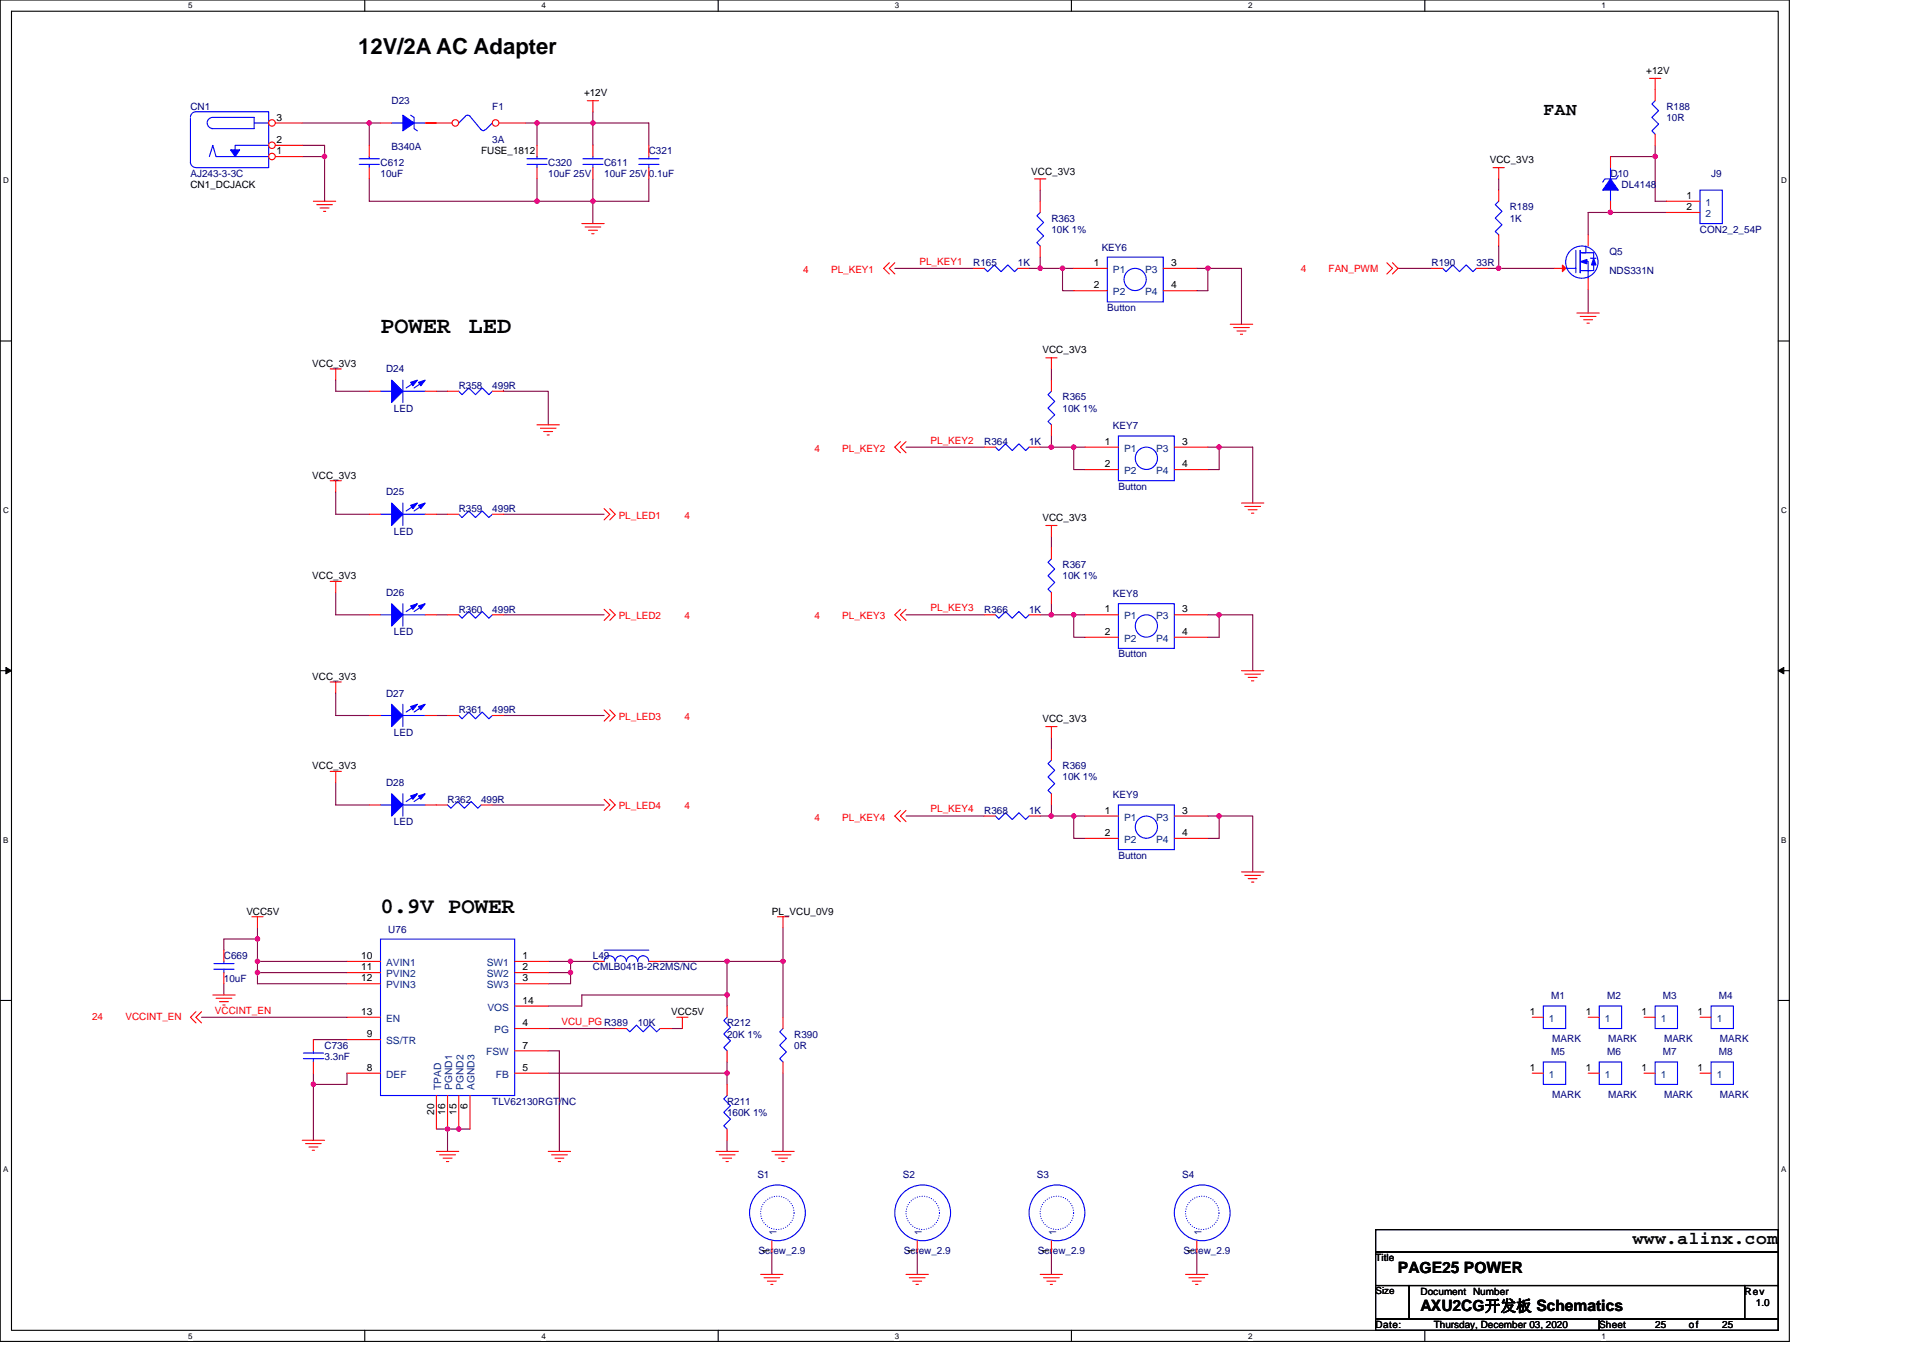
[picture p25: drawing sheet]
<svg xmlns="http://www.w3.org/2000/svg" width="297mm" height="210mm" viewBox="0 0 297 210" stroke-linecap="round" stroke-linejoin="round" font-family="sans-serif">
<defs><g id="words">
<g font-size="3.6">
<text x="58.8" y="51.4">POWER</text>
<text x="72.4" y="51.4">LED</text>
</g>
<g font-size="3.4">
<text x="55.3" y="8.4">12V/2A AC Adapter</text>
<text x="58.8" y="141">0.9V POWER</text>
</g>
<g font-size="2.8">
<text x="238.4" y="17.8">FAN</text>
<text x="252.2" y="192.3">www.alinx.com</text>
</g>
<g font-size="2.4">
<text x="215.9" y="196.7">PAGE25 POWER</text>
<text x="219.4" y="202.6">AXU2CG开发板 Schematics</text>
</g>
<g font-size="1.5">
<text x="254.3" y="11.4">+12V</text>
<text x="90.2" y="14.9">+12V</text>
<text x="42.7" y="23.8">1</text>
<text x="42.7" y="18.6">3</text>
<text x="42.7" y="22.1">2</text>
<text x="74.3" y="23.9">FUSE_1812</text>
<text x="29.4" y="29">CN1_DCJACK</text>
<text x="159.3" y="27">VCC_3V3</text>
<text x="230.1" y="25.2">VCC_3V3</text>
<text x="260.5" y="30.7">1</text>
<text x="260.5" y="32.5">2</text>
<text x="168.9" y="41.1">1</text>
<text x="180.9" y="41.1">3</text>
<text x="168.9" y="44.6">2</text>
<text x="180.9" y="44.6">4</text>
<text x="48.2" y="56.7">VCC_3V3</text>
<text x="161" y="54.6">VCC_3V3</text>
<text x="170.7" y="68.7">1</text>
<text x="182.6" y="68.7">3</text>
<text x="48.2" y="74">VCC_3V3</text>
<text x="170.7" y="72.2">2</text>
<text x="182.6" y="72.2">4</text>
<text x="161" y="80.5">VCC_3V3</text>
<text x="48.2" y="89.5">VCC_3V3</text>
<text x="170.7" y="94.6">1</text>
<text x="182.6" y="94.6">3</text>
<text x="170.7" y="98.1">2</text>
<text x="182.6" y="98.1">4</text>
<text x="48.2" y="105">VCC_3V3</text>
<text x="161" y="111.6">VCC_3V3</text>
<text x="48.2" y="118.9">VCC_3V3</text>
<text x="170.7" y="125.7">1</text>
<text x="182.6" y="125.7">3</text>
<text x="170.7" y="129.2">2</text>
<text x="182.6" y="129.2">4</text>
<text x="38.1" y="141.3">VCC5V</text>
<text x="119.2" y="141.3">PL_VCU_0V9</text>
<text x="55.8" y="148.2">10</text>
<text x="55.8" y="149.9">11</text>
<text x="80.7" y="148.2">1</text>
<text x="80.7" y="149.9">2</text>
<text x="55.8" y="151.6">12</text>
<text x="80.7" y="155.1">14</text>
<text x="80.7" y="151.6">3</text>
<text x="55.8" y="156.8">13</text>
<text x="56.7" y="160.3">9</text>
<text x="80.7" y="158.6">4</text>
<text x="103.7" y="156.8">VCC5V</text>
<text x="236.3" y="156.8">1</text>
<text x="244.9" y="156.8">1</text>
<text x="253.6" y="156.8">1</text>
<text x="262.2" y="156.8">1</text>
<text x="56.7" y="165.5">8</text>
<text x="80.7" y="165.5">5</text>
<text x="80.7" y="162">7</text>
<text x="236.3" y="165.5">1</text>
<text x="244.9" y="165.5">1</text>
<text x="253.6" y="165.5">1</text>
<text x="262.2" y="165.5">1</text>
<text x="67.1" y="172.3" transform="rotate(-90 67.1 172.3)">20</text>
<text x="68.8" y="172.3" transform="rotate(-90 68.8 172.3)">16</text>
<text x="70.5" y="172.3" transform="rotate(-90 70.5 172.3)">15</text>
<text x="72.2" y="171.4" transform="rotate(-90 72.2 171.4)">6</text>
<text x="118.9" y="193.8" transform="rotate(-90 118.9 193.8)">1</text>
<text x="141.3" y="193.8" transform="rotate(-90 141.3 193.8)">1</text>
<text x="162" y="193.8" transform="rotate(-90 162 193.8)">1</text>
<text x="184.5" y="193.8" transform="rotate(-90 184.5 193.8)">1</text>
<text x="212.5" y="194.9">Title</text>
<text x="212.5" y="200">Size</text>
<text x="219.4" y="200">Document Number</text>
<text x="269.5" y="200">Rev</text>
<text x="271.2" y="201.8">1.0</text>
<text x="212.5" y="205.2">Date:</text>
<text x="221.5" y="205.2">Thursday, December 03, 2020</text>
<text x="247" y="205.2">Sheet</text>
<text x="255.7" y="205.2">25</text>
<text x="260.9" y="205.2">of</text>
<text x="266" y="205.2">25</text>
</g>
<g font-size="1.5" fill="#000080">
<text x="29.4" y="17">CN1</text>
<text x="60.5" y="16.1">D23</text>
<text x="76" y="17">F1</text>
<text x="257.4" y="17">R188</text>
<text x="60.5" y="23.2">B340A</text>
<text x="76" y="22.1">3A</text>
<text x="100.2" y="23.9">C321</text>
<text x="257.4" y="18.7">10R</text>
<text x="29.4" y="27.3">AJ243-3-3C</text>
<text x="58.8" y="25.6">C612</text>
<text x="58.8" y="27.3">10uF</text>
<text x="84.7" y="25.6">C320</text>
<text x="84.7" y="27.3">10uF 25V</text>
<text x="93.3" y="25.6">C611</text>
<text x="93.3" y="27.3">10uF 25V0.1uF</text>
<text x="248.8" y="27.3">D10</text>
<text x="250.5" y="29">DL4148</text>
<text x="264.3" y="27.3">J9</text>
<text x="162.4" y="34.2">R363</text>
<text x="162.4" y="35.9">10K 1%</text>
<text x="233.2" y="32.5">R189</text>
<text x="233.2" y="34.2">1K</text>
<text x="262.6" y="35.9">CON2_2_54P</text>
<text x="150.3" y="41.1">R165</text>
<text x="157.2" y="41.1">1K</text>
<text x="170.2" y="38.7">KEY6</text>
<text x="221.1" y="41.1">R190</text>
<text x="228" y="41.1">33R</text>
<text x="248.6" y="39.4">Q5</text>
<text x="248.6" y="42.3">NDS331N</text>
<text x="171" y="48">Button</text>
<text x="59.6" y="57.5">D24</text>
<text x="60.9" y="63.6">LED</text>
<text x="70.9" y="60.1">R358</text>
<text x="76" y="60.1">499R</text>
<text x="164.1" y="61.8">R365</text>
<text x="164.1" y="63.6">10K 1%</text>
<text x="152" y="68.8">R364</text>
<text x="159" y="68.8">1K</text>
<text x="171.9" y="66.4">KEY7</text>
<text x="59.6" y="76.5">D25</text>
<text x="172.8" y="75.7">Button</text>
<text x="60.9" y="82.6">LED</text>
<text x="70.9" y="79.1">R359</text>
<text x="76" y="79.1">499R</text>
<text x="164.1" y="87.8">R367</text>
<text x="164.1" y="89.5">10K 1%</text>
<text x="59.6" y="92.1">D26</text>
<text x="70.9" y="94.7">R360</text>
<text x="76" y="94.7">499R</text>
<text x="152" y="94.7">R366</text>
<text x="159" y="94.7">1K</text>
<text x="171.9" y="92.3">KEY8</text>
<text x="60.9" y="98.1">LED</text>
<text x="172.8" y="101.6">Button</text>
<text x="59.6" y="107.6">D27</text>
<text x="60.9" y="113.7">LED</text>
<text x="70.9" y="110.2">R361</text>
<text x="76" y="110.2">499R</text>
<text x="164.1" y="118.9">R369</text>
<text x="59.6" y="121.5">D28</text>
<text x="69.1" y="124">R362</text>
<text x="74.3" y="124">499R</text>
<text x="152" y="125.8">R368</text>
<text x="159" y="125.8">1K</text>
<text x="164.1" y="120.6">10K 1%</text>
<text x="171.9" y="123.3">KEY9</text>
<text x="60.9" y="127.5">LED</text>
<text x="172.8" y="132.7">Button</text>
<text x="34.6" y="148.2">C669</text>
<text x="60" y="144.1">U76</text>
<text x="91.6" y="148.2">L49</text>
<text x="91.6" y="149.9">CMLB041B-2R2MS/NC</text>
<text x="34.6" y="151.7">10uF</text>
<text x="239.6" y="154.4">M1</text>
<text x="248.2" y="154.4">M2</text>
<text x="256.9" y="154.4">M3</text>
<text x="265.5" y="154.4">M4</text>
<text x="98.5" y="158.6">10K</text>
<text x="112.3" y="158.6">R212</text>
<text x="112.3" y="160.3">20K 1%</text>
<text x="122.7" y="160.3">R390</text>
<text x="239.8" y="161">MARK</text>
<text x="248.4" y="161">MARK</text>
<text x="257" y="161">MARK</text>
<text x="265.7" y="161">MARK</text>
<text x="50.1" y="162">C736</text>
<text x="50.1" y="163.8">3.3nF</text>
<text x="122.7" y="162">0R</text>
<text x="239.6" y="163.1">M5</text>
<text x="248.2" y="163.1">M6</text>
<text x="256.9" y="163.1">M7</text>
<text x="265.5" y="163.1">M8</text>
<text x="76" y="170.7">TLV62130RGT/NC</text>
<text x="112.3" y="170.7">R211</text>
<text x="112.3" y="172.4">160K 1%</text>
<text x="239.8" y="169.6">MARK</text>
<text x="248.4" y="169.6">MARK</text>
<text x="257" y="169.6">MARK</text>
<text x="265.7" y="169.6">MARK</text>
<text x="117" y="182.1">S1</text>
<text x="139.4" y="182.1">S2</text>
<text x="160.2" y="182.1">S3</text>
<text x="182.6" y="182.1">S4</text>
<text x="117.2" y="193.8">Screw_2.9</text>
<text x="139.6" y="193.8">Screw_2.9</text>
<text x="160.3" y="193.8">Screw_2.9</text>
<text x="182.8" y="193.8">Screw_2.9</text>
</g>
<g font-size="1.5" fill="#004080">
<text x="263.5" y="31.8">1</text>
<text x="263.5" y="33.5">2</text>
<text x="171.9" y="42.2">P1</text>
<text x="171.9" y="45.6">P2</text>
<text x="176.9" y="45.6">P4</text>
<text x="176.9" y="42.2">P3</text>
<text x="173.6" y="69.8">P1</text>
<text x="178.6" y="69.8">P3</text>
<text x="173.6" y="73.3">P2</text>
<text x="178.6" y="73.3">P4</text>
<text x="173.6" y="95.7">P1</text>
<text x="178.6" y="95.7">P3</text>
<text x="173.6" y="99.2">P2</text>
<text x="178.6" y="99.2">P4</text>
<text x="173.6" y="126.8">P1</text>
<text x="173.6" y="130.2">P2</text>
<text x="178.6" y="130.2">P4</text>
<text x="178.6" y="126.8">P3</text>
<text x="59.6" y="149.2">AVIN1</text>
<text x="75.2" y="149.2">SW1</text>
<text x="59.6" y="151">PVIN2</text>
<text x="59.6" y="152.7">PVIN3</text>
<text x="75.2" y="151">SW2</text>
<text x="75.2" y="152.7">SW3</text>
<text x="59.6" y="157.9">EN</text>
<text x="59.6" y="161.3">SS/TR</text>
<text x="75.3" y="156.1">VOS</text>
<text x="76.3" y="159.6">PG</text>
<text x="239.3" y="157.9">1</text>
<text x="247.9" y="157.9">1</text>
<text x="256.5" y="157.9">1</text>
<text x="265.2" y="157.9">1</text>
<text x="59.6" y="166.5">DEF</text>
<text x="75.1" y="163.1">FSW</text>
<text x="76.6" y="166.5">FB</text>
<text x="239.3" y="166.5">1</text>
<text x="247.9" y="166.5">1</text>
<text x="256.5" y="166.5">1</text>
<text x="265.2" y="166.5">1</text>
<text x="68.1" y="168.4" transform="rotate(-90 68.1 168.4)">TPAD</text>
<text x="69.8" y="168.4" transform="rotate(-90 69.8 168.4)">PGND1</text>
<text x="71.6" y="168.4" transform="rotate(-90 71.6 168.4)">PGND2</text>
<text x="73.3" y="168.4" transform="rotate(-90 73.3 168.4)">AGND3</text>
<text x="119.9" y="190.9" transform="rotate(-90 119.9 190.9)">1</text>
<text x="142.4" y="190.9" transform="rotate(-90 142.4 190.9)">1</text>
<text x="163.1" y="190.9" transform="rotate(-90 163.1 190.9)">1</text>
<text x="185.6" y="190.9" transform="rotate(-90 185.6 190.9)">1</text>
</g>
<g font-size="1.5" fill="#f00">
<text x="142" y="40.9">PL_KEY1</text>
<text x="200.9" y="42">4</text>
<text x="205.2" y="42">FAN_PWM</text>
<text x="124.1" y="42.2">4</text>
<text x="128.4" y="42.2">PL_KEY1</text>
<text x="125.8" y="69.8">4</text>
<text x="130.1" y="69.8">PL_KEY2</text>
<text x="143.7" y="68.5">PL_KEY2</text>
<text x="95.6" y="80.2">PL_LED1</text>
<text x="105.7" y="80.2">4</text>
<text x="95.6" y="95.7">PL_LED2</text>
<text x="105.7" y="95.7">4</text>
<text x="125.8" y="95.7">4</text>
<text x="130.1" y="95.7">PL_KEY3</text>
<text x="143.7" y="94.4">PL_KEY3</text>
<text x="95.6" y="111.3">PL_LED3</text>
<text x="105.7" y="111.3">4</text>
<text x="95.6" y="125.1">PL_LED4</text>
<text x="105.7" y="125.1">4</text>
<text x="143.7" y="125.5">PL_KEY4</text>
<text x="125.8" y="126.8">4</text>
<text x="130.1" y="126.8">PL_KEY4</text>
<text x="14.2" y="157.5">24</text>
<text x="19.4" y="157.5">VCCINT_EN</text>
<text x="33.2" y="156.6">VCCINT_EN</text>
<text x="86.7" y="158.4">VCU_PG R389</text>
</g>
<g font-size="1.2">
<text x="29.1" y="1.3">5</text>
<text x="83.6" y="1.3">4</text>
<text x="138.2" y="1.3">3</text>
<text x="192.8" y="1.3">2</text>
<text x="247.4" y="1.3">1</text>
<text x=".5" y="28.3">D</text>
<text x="275.1" y="28.3">D</text>
<text x=".5" y="79.2">C</text>
<text x="275.1" y="79.2">C</text>
<text x=".5" y="130.2">B</text>
<text x="275.1" y="130.2">B</text>
<text x=".5" y="181.1">A</text>
<text x="275.1" y="181.1">A</text>
<text x="29.1" y="206.8">5</text>
<text x="83.6" y="206.8">4</text>
<text x="138.2" y="206.8">3</text>
<text x="192.8" y="206.8">2</text>
<text x="247.4" y="206.8">1</text>
</g>
</g></defs>
<path d="M0 0h276.4v207.3h-276.4zM1.8 1.7h272.9v203.8h-272.9z" fill="none" stroke="#000" stroke-width=".17"/>
<g fill="#fff">
<path d="M29.1 .2h.6v1.4h-.6z"/>
<path d="M29.1 205.7h.6v1.4h-.6z"/>
</g>
<path d="M56.3 0v1.7M56.3 205.5v1.8" fill="none" stroke="#000" stroke-width=".17"/>
<g fill="#fff">
<path d="M83.6 .2h.7v1.4h-.7z"/>
<path d="M83.6 205.7h.7v1.4h-.7z"/>
</g>
<path d="M110.9 0v1.7M110.9 205.5v1.8" fill="none" stroke="#000" stroke-width=".17"/>
<g fill="#fff">
<path d="M138.2 .2h.7v1.4h-.7z"/>
<path d="M138.2 205.7h.7v1.4h-.7z"/>
</g>
<path d="M165.5 0v1.7M165.5 205.5v1.8" fill="none" stroke="#000" stroke-width=".17"/>
<g fill="#fff">
<path d="M192.8 .2h.6v1.4h-.6z"/>
<path d="M192.8 205.7h.6v1.4h-.6z"/>
</g>
<path d="M220.1 0v1.7M220.1 205.5v1.8" fill="none" stroke="#000" stroke-width=".17"/>
<g fill="#fff">
<path d="M247.4 .2h.6v1.4h-.6z"/>
<path d="M247.4 205.7h.6v1.4h-.6z"/>
<path d="M.5 27.2h.8v1.4h-.8z"/>
<path d="M275.1 27.2h.9v1.4h-.9z"/>
<path d="M.5 78.1h.8v1.4h-.8z"/>
<path d="M275.1 78.1h.9v1.4h-.9z"/>
</g>
<path d="M0 52.7h1.8M274.7 52.7h1.7" fill="none" stroke="#000" stroke-width=".17"/>
<g fill="#fff">
<path d="M.5 129.1h.8v1.4h-.8z"/>
<path d="M275.1 129.1h.8v1.4h-.8z"/>
</g>
<path d="M0 103.6h1.8M274.7 103.6h1.7" fill="none" stroke="#000" stroke-width=".17"/>
<path d="M.9 103.1l.9 .5-.9 .5zM274.7 103.6l.8-.5v1z" fill="#000" stroke="#000" stroke-width=".15"/>
<g fill="#fff">
<path d="M.5 180h.8v1.4h-.8z"/>
<path d="M275.1 180h.8v1.4h-.8z"/>
</g>
<path d="M0 154.6h1.8M274.7 154.6h1.7M212.5 190h62.2v3.5h-62.2zM212.5 193.5h62.2v5.1h-62.2zM212.5 198.6h5.2v5.2h-5.2zM217.7 198.6h51.8v5.2h-51.8zM269.5 198.6h5.2v5.2h-5.2zM212.5 203.8h34.5v1.7h-34.5zM247 203.8h27.7v1.7h-27.7z" fill="none" stroke="#000" stroke-width=".17"/>
<g fill="none" stroke="#800040" stroke-width=".17">
<path d="M46.7 19h10.3M57 19h1.8M57 19v3.5M65.7 19h1.7M81.2 19h1.7M82.9 19h8.7M82.9 19v3.5M91.6 19v3.5M91.6 17.3v1.7M91.6 19h8.6v3.5M46.7 24.2h3.4M46.7 22.5h3.4v1.7"/>
<path d="M50.1 24.2v6.9M57 27.6v3.5h25.9M82.9 31.1h8.7M82.9 27.6v3.5M91.6 31.1v3.4M91.6 27.6v3.5M100.2 27.6v3.5h-8.6M160.7 29.4v1.7M160.7 39.7v1.8M231.5 38v3.5h8.6M231.5 27.6v1.8M248.8 24.2h6.9"/>
<path d="M255.7 24.2v6.9h1.7M255.7 22.5v1.7M257.4 32.8h-12.1v3.5M51.9 58.7v1.8h5.1M138.2 41.5h12.1M159 41.5h1.7M160.7 41.5h3.4M162.4 57v1.7M164.1 41.5v3.4h1.8M164.1 41.5h1.8M184.9 41.5h1.7v3.4h-1.7M186.6 41.5h5.2v8.6"/>
<path d="M215.9 41.5h5.2M229.8 41.5h1.7M245.3 44.7v3.7M51.9 76v3.5h5.1M67.4 60.5h1.7M67.4 79.5h1.7M77.8 60.3v.2h6.9v5.1M77.8 79.5h15.5M140 69.1h12M160.7 69.1h1.7M162.4 69.1h3.5M162.4 67.4v1.7"/>
<path d="M165.9 69.1v3.5h1.7M165.9 69.1h1.7M186.6 69.1h1.7v3.5h-1.7M188.3 69.1h5.2v8.6M51.9 91.5v3.5h5.1M67.4 95h1.7M77.8 95h15.5M140 95h12M160.7 95h1.7M162.4 95h3.5M162.4 82.9v1.7M162.4 93.3v1.7"/>
<path d="M165.9 95v3.5h1.7M165.9 95h1.7M186.6 95h1.7v3.5h-1.7M188.3 95h5.2v8.6M51.9 107.1v3.5h5.1M67.4 110.6h1.7M77.8 110.6h15.5M162.4 114v1.7M51.9 120.9v3.5h5.1M76 124.4h17.3M140 126.1h12M160.7 126.1h1.7"/>
<path d="M162.4 126.1h3.5M162.4 124.4v1.7M165.9 126.1v3.4h1.7M165.9 126.1h1.7M186.6 126.1h1.7M188.3 126.1v3.4h-1.7M188.3 126.1h5.2v8.6M31.1 157.2h22.5M34.6 152v1.7M39.8 148.5h13.8M39.8 148.5v1.8h13.8M39.8 145.1v3.4"/>
<path d="M39.8 150.3v1.7h13.8M39.8 145.1h-5.2v1.7M39.8 143.4v1.7M84.7 158.9h10.3M84.7 150.3h3.4M84.7 148.5h3.4M88.1 148.5h3.5M88.1 150.3v1.7h-3.4M88.1 148.5v1.8M102 148.5h10.3M103.7 158.9h1.7M112.3 153.7h-22.4v1.7h-5.2"/>
<path d="M112.3 148.5h8.6M112.3 148.5v5.2M112.3 153.7v1.7M120.9 143.4v5.1M120.9 148.5v8.7M48.4 160.6h5.2M48.4 165.8v1.8M48.4 167.6v8.6M53.6 165.8v1.8h-5.2M67.4 174.5h1.7M69.1 174.5v3.4M69.1 174.5h3.5"/>
<path d="M84.7 165.8h27.6M84.7 162.4h1.7v15.5M112.3 164.1v1.7M112.3 165.8v1.8M112.3 176.2v1.7M120.9 165.8v12.1M119.2 193.5v3.4M141.7 193.5v3.4M162.4 193.5v3.4M184.9 193.5v3.4"/>
</g>
<g fill="#f0f" stroke="#f0f" stroke-width=".17">
<circle cx="91.6" cy="19" r=".33"/>
<circle cx="83" cy="19" r=".33"/>
<circle cx="91.6" cy="31.1" r=".34"/>
<circle cx="255.7" cy="24.2" r=".34"/>
<circle cx="248.7" cy="32.8" r=".34"/>
<circle cx="231.5" cy="41.4" r=".34"/>
<circle cx="82.9" cy="31.1" r=".34"/>
<circle cx="57" cy="19" r=".33"/>
<circle cx="50.1" cy="24.2" r=".34"/>
<circle cx="164.1" cy="41.4" r=".34"/>
<circle cx="160.7" cy="41.4" r=".34"/>
<circle cx="186.6" cy="41.4" r=".34"/>
<circle cx="165.8" cy="69.1" r=".34"/>
<circle cx="162.4" cy="69.1" r=".34"/>
<circle cx="188.3" cy="69.1" r=".34"/>
<circle cx="165.8" cy="95" r=".34"/>
<circle cx="162.4" cy="95" r=".34"/>
<circle cx="188.3" cy="95" r=".34"/>
<circle cx="165.8" cy="126.1" r=".34"/>
<circle cx="162.4" cy="126.1" r=".34"/>
<circle cx="188.3" cy="126.1" r=".34"/>
<circle cx="88.1" cy="150.3" r=".34"/>
<circle cx="88.1" cy="148.5" r=".33"/>
<circle cx="39.8" cy="150.3" r=".34"/>
<circle cx="112.3" cy="165.8" r=".33"/>
<circle cx="120.9" cy="148.5" r=".33"/>
<circle cx="39.8" cy="148.5" r=".33"/>
<circle cx="70.8" cy="174.4" r=".33"/>
<circle cx="69.1" cy="174.4" r=".33"/>
<circle cx="112.3" cy="148.5" r=".33"/>
<circle cx="112.3" cy="153.7" r=".34"/>
<circle cx="39.8" cy="145.1" r=".34"/>
<circle cx="48.4" cy="167.5" r=".34"/>
</g>
<g fill="none" stroke="#f00" stroke-width=".17">
<path d="M90.7 15.6h1.8M91.6 15.6v1.7M254.8 12.1h1.7M255.7 12.1v1.7M48.4 31.1h3.5M48.9 31.6h2.4M49.4 32.1h1.4M50 32.7h.3M89.9 34.5h3.4M90.4 35.1h2.4M90.9 35.6h1.4M91.4 36.1h.4"/>
<path d="M159.8 27.6h1.7M160.7 27.6v1.8M230.6 25.9h1.8M231.5 25.9v1.7M51 57h1.7M51.9 57v1.7M137.4 40.6l-.9 .9 .9 .8M138.2 40.6l-.8 .9 .8 .8M161.5 55.3h1.8M162.4 55.3v1.7M190 50.1h3.5M190.6 50.6h2.4"/>
<path d="M191.1 51.1h1.4M191.6 51.6h.3M214.2 40.6l.9 .9-.9 .8M215.1 40.6l.8 .9-.8 .8M243.6 48.4h3.4M244.1 48.9h2.4M244.6 49.4h1.4M245.1 49.9h.4M51 74.3h1.7M51.9 74.3v1.7M82.9 65.6h3.5M83.5 66.2h2.4"/>
<path d="M84 66.7h1.4M84.5 67.2h.4M93.3 78.6l.9 .9-.9 .8M94.2 78.6l.8 .9-.8 .8M139.1 68.2l-.9 .9 .9 .9M140 68.2l-.9 .9 .9 .9M191.8 77.7h3.4M192.3 78.3h2.4M192.8 78.8h1.4M193.3 79.3h.4M51 89.8h1.7M51.9 89.8v1.7"/>
<path d="M69.1 95h1.8M76 95h1.8M93.3 94.1l.9 .9-.9 .9M94.2 94.1l.8 .9-.8 .9M139.1 94.1l-.9 .9 .9 .9M140 94.1l-.9 .9 .9 .9M161.5 81.2h1.8M162.4 81.2v1.7M51 105.4h1.7M51 119.2h1.7M51.9 105.4v1.7M51.9 119.2v1.7"/>
<path d="M93.3 109.7l.9 .9-.9 .8M94.2 109.7l.8 .9-.8 .8M161.5 112.3h1.8M162.4 112.3v1.7M191.8 103.6h3.4M192.3 104.2h2.4M192.8 104.7h1.4M193.3 105.2h.4M67.4 124.4h1.7M74.3 124.4h1.7M93.3 123.5l.9 .9-.9 .8M94.2 123.5l.8 .9-.8 .8"/>
<path d="M139.1 125.2l-.9 .9 .9 .9M140 125.2l-.9 .9 .9 .9M152 126.1h1.8M159 126.1h1.7M191.8 134.7h3.4M192.3 135.3h2.4M192.8 135.8h1.4M193.3 136.3h.4M30.3 156.3l-.9 .9 .9 .9M31.1 156.3l-.8 .9 .8 .9M32.9 153.7h3.4M33.4 154.2h2.4"/>
<path d="M33.9 154.8h1.4M34.4 155.3h.4M38.9 141.6h1.7M39.8 141.6v1.8M104.5 157.2h1.8M105.4 157.2v1.7M120.1 141.6h1.7M120.9 141.6v1.8M46.7 176.2h3.4M47.2 176.7h2.4M47.7 177.2h1.4M48.2 177.7h.4"/>
<path d="M67.4 177.9h3.5M67.9 178.4h2.5M68.4 178.9h1.4M69 179.5h.3M84.7 177.9h3.4M85.2 178.4h2.4M85.7 178.9h1.4M86.2 179.5h.4M110.6 177.9h3.4M111.1 178.4h2.4M111.6 178.9h1.4M112.1 179.5h.4"/>
<path d="M119.2 177.9h3.5M119.7 178.4h2.5M120.3 178.9h1.3M120.8 179.5h.3M117.5 196.9h3.4M118 197.4h2.4M118.5 198h1.4M119.1 198.5h.3M140 196.9h3.4M140.5 197.4h2.4M141 198h1.4M141.5 198.5h.4"/>
<path d="M160.7 196.9h3.4M161.2 197.4h2.4M161.7 198h1.4M162.2 198.5h.4M183.1 196.9h3.5M183.6 197.4h2.5M184.2 198h1.3M184.7 198.5h.3M184.9 191.7v1.8"/>
</g>
<g fill="none" stroke="#00f" stroke-width=".17">
<path d="M71.9 17.9l.3-.1 .4 .2 1.7 2M71.9 18l-1 1M76 19l-1 1M74.3 20a.34 .34 0 0 0 .3 .2 .34 .34 0 0 0 .3-.2M70.9 95l.5 .5 1-1 1 1 1.1-1 1 1 .5-.5M69.1 124.4l.6 .5 1-1.1 1 1.1 1.1-1.1 1 1.1 .5-.5M153.8 126.1l.5 .5 1-1 1.1 1 1-1 1 1 .6-.5"/>
<circle cx="185.7" cy="187.4" r="4.3"/>
</g>
<circle cx="185.7" cy="187.4" r="2.58" fill="none" stroke="#00f" stroke-width=".17" stroke-dasharray="0 .3"/>
<circle cx="70.3" cy="19" r=".51" fill="#fff" stroke="#f00" stroke-width=".17"/>
<path d="M65.7 19h4.1" fill="none" stroke="#f00" stroke-width=".17"/>
<circle cx="76.6" cy="19" r=".51" fill="#fff" stroke="#f00" stroke-width=".17"/>
<g fill="none" stroke="#f00" stroke-width=".17">
<path d="M58.8 19h1.7M65.7 19h1.7M77.1 19h4.1M255.7 13.8v1.8M57 22.5v1.7M57 25.9v1.7M82.9 22.5v1.7M82.9 25.9v1.7M91.6 22.5v1.7M91.6 25.9v1.7M100.2 22.5v1.7M100.2 25.9v1.7"/>
<path d="M231.5 29.4v1.7M231.5 36.3v1.7M248.8 31.1v1.7M248.8 24.2v1.7M255.7 20.7v1.8M257.4 31.1h5.2M257.4 32.8h5.2M150.3 41.5h1.7M157.2 41.5h1.8M162.4 58.7v1.8M165.9 41.5h5.1M165.9 44.9h5.1"/>
<path d="M179.7 44.9h5.2M179.7 41.5h5.2M221.1 41.5h1.8M228 41.5h1.8M57 60.5h1.8M65.7 60.5h1.7M69.1 79.5h1.8M76 79.5h1.8M152 69.1h1.8M159 69.1h1.7M162.4 65.6v1.8M57 95h1.8"/>
<path d="M65.7 95h1.7M152 95h1.8M159 95h1.7M162.4 91.5v1.8M162.4 84.6v1.8M167.6 95h5.2M167.6 98.5h5.2M181.4 98.5h5.2M181.4 95h5.2M57 110.6h1.8M65.7 110.6h1.7M69.1 110.6h1.8"/>
<path d="M76 110.6h1.8M162.4 115.7v1.8M57 124.4h1.8M65.7 124.4h1.7M162.4 122.6v1.8M34.6 146.8v1.7M34.6 150.3v1.7M91.6 148.5h1.7M95 158.9h1.8M100.2 148.5h1.8M102 158.9h1.7M120.9 157.2v1.7"/>
<path d="M236.7 157.2h1.7M245.3 157.2h1.7M262.6 157.2h1.7M112.3 174.5v1.7M112.3 167.6v1.7M120.9 164.1v1.7M236.7 165.8h1.7M245.3 165.8h1.7M262.6 165.8h1.7M119.2 191.7v1.8M141.7 191.7v1.8M162.4 191.7v1.8"/>
</g>
<g fill="none" stroke="#00f" stroke-width=".17">
<path d="M29.4 18.3v6.9M30.2 17.3a.83 .83 0 0 0-.8 .8M30.3 17.3h11.2v8.6h-11.2M32.8 19.9a.86 .86 0 0 1-.8-.9 .86 .86 0 0 1 .8-.9h6.5v1.8h-6.6M39.3 19h2.2M60.5 19h1.7M63.4 17.8l.6 .3v1.8l.5 .3M64 19h1.7M255.7 15.6l-.5 .5 1 1-1 1 1 1.1-1 1 .5 .5M29.4 25a.84 .84 0 0 0 .8 .9M32.3 24.2l.6-1.7 .5 1.7h8.1M41.5 22.5h-5.2v1.7"/>
<path d="M55.5 25.4h3.1M55.5 24.5h3.1M57 24.2v.3M57 25.4v.5M81.4 25.4h3.1M81.4 24.5h3.1M82.9 24.2v.3M82.9 25.4v.5M90 25.4h3.2M90 24.5h3.2M91.6 24.2v.3M91.6 25.4v.5"/>
<path d="M98.7 25.4h3.1M98.7 24.5h3.1M100.2 24.2v.3M100.2 25.4v.5M171 39.7h8.7v7h-8.7zM231.5 31.1l-.5 .5 1 1.1-1 1 1 1-1 1.1 .5 .5M248.8 29.4v1.7M248.8 25.9v1.7M250 27.1l-.4 .5h-1.7l-.3 .6M262.6 29.4h3.4v5.1h-3.4zM62.2 58.7v3.5M64.3 58.9l-1.6 1"/>
<path d="M65.5 58.9l-1.5 1M152 41.5l.6 .5 1-1.1 1 1.1 1.1-1.1 1 1.1 .5-.5M222.9 41.5l.5 .5 1-1.1 1 1.1 1.1-1.1 1 1.1 .5-.5M58.8 60.5h1.7M62.2 60.5h3.5M70.9 79.5l.5 .5 1-1 1 1 1.1-1 1 1 .5-.5M153.8 69.1l.5 .5 1-1 1.1 1 1-1 1 1 .6-.5M162.4 60.5l-.5 .5 1 1-1 1.1 1 1-1 1 .5 .5M58.8 95h1.7M62.2 93.3v3.4M62.2 95h3.5M64.3 93.5l-1.6 1"/>
<path d="M65.5 93.5l-1.5 1M153.8 95l.5 .5 1-1 1.1 1 1-1 1 1 .6-.5M162.4 86.4l-.5 .5 1 1-1 1.1 1 1-1 1 .5 .5M172.8 93.3h8.6v6.9h-8.6zM58.8 110.6h1.7M62.2 108.8v3.5M62.2 110.6h3.5M64.3 109l-1.6 1M65.5 109l-1.5 1M70.9 110.6l.5 .5 1-1.1 1 1.1 1.1-1.1 1 1.1 .5-.5M162.4 117.5l-.5 .5 1 1-1 1.1 1 1-1 1 .5 .5M58.8 124.4h1.7"/>
<path d="M62.2 122.6v3.5M62.2 124.4h3.5M64.3 122.8l-1.6 1M65.5 122.8l-1.5 1M33 149.8h3.1M33 148.9h3.1M34.6 148.5v.4M34.6 149.8v.5M93.3 146.8h6.9M95 148.5a.85 .85 0 0 0-.8-.8 .85 .85 0 0 0-.9 .8M96.7 148.5a.86 .86 0 0 0-.8-.8 .86 .86 0 0 0-.9 .8M96.8 158.9l.5 .5 1-1 1.1 1 1-1 1 1 .6-.5"/>
<path d="M98.5 148.5a.86 .86 0 0 0-.9-.8 .86 .86 0 0 0-.8 .8M100.2 148.5a.85 .85 0 0 0-.8-.8 .85 .85 0 0 0-.9 .8M120.9 158.9l-.5 .5 1.1 1.1-1.1 1 1.1 1-1.1 1.1 .5 .5M238.4 155.4h3.4v3.5h-3.4zM247 155.4h3.5v3.5h-3.5zM264.3 155.4h3.5v3.5h-3.5zM112.3 169.3l-.5 .5 1 1-1 1.1 1 1-1 1 .5 .6M238.4 164.1h3.4v3.5h-3.4zM247 164.1h3.5v3.5h-3.5zM264.3 164.1h3.5v3.5h-3.5z"/>
<circle cx="175.3" cy="43.2" r="1.71"/>
<circle cx="177.1" cy="96.7" r="1.72"/>
<circle cx="120.1" cy="187.4" r="4.3"/>
<circle cx="142.5" cy="187.4" r="4.3"/>
<circle cx="163.3" cy="187.4" r="4.3"/>
</g>
<g fill="none" stroke="#00f" stroke-width=".17" stroke-dasharray="0 .3">
<circle cx="120.1" cy="187.4" r="2.58"/>
<circle cx="142.5" cy="187.4" r="2.58"/>
<circle cx="163.3" cy="187.4" r="2.58"/>
</g>
<g fill="#00f" stroke="#00f" stroke-width=".17">
<path d="M60.5 93.3l1.7 1.7-1.7 1.7z" fill-rule="evenodd"/>
<path d="M63.4 93.6l1.1-.3-.7 .8z" fill-rule="evenodd"/>
<path d="M64.6 93.6l1.1-.3-.7 .8z" fill-rule="evenodd"/>
<path d="M60.5 122.6l1.7 1.8-1.7 1.7z" fill-rule="evenodd"/>
<path d="M63.4 123l1.1-.4-.7 .9z" fill-rule="evenodd"/>
<path d="M64.6 123l1.1-.4-.7 .9z" fill-rule="evenodd"/>
<path d="M60.5 58.7l1.7 1.8-1.7 1.7z" fill-rule="evenodd"/>
<path d="M63.4 59.1l1.1-.4-.7 .9z" fill-rule="evenodd"/>
<path d="M64.6 59.1l1.1-.4-.7 .9z" fill-rule="evenodd"/>
<path d="M248.8 27.6l1.2 1.8h-2.4z" fill-rule="evenodd"/>
<path d="M60.5 108.8l1.7 1.8-1.7 1.7z" fill-rule="evenodd"/>
<path d="M63.4 109.2l1.1-.4-.7 .9z" fill-rule="evenodd"/>
<path d="M64.6 109.2l1.1-.4-.7 .9z" fill-rule="evenodd"/>
<path d="M62.2 17.8l1.8 1.2-1.8 1.2z" fill-rule="evenodd"/>
<path d="M35.6 23.2h1.4l-.7 1z" fill-rule="evenodd"/>
</g>
<circle cx="42" cy="24.2" r=".51" fill="#fff" stroke="#f00" stroke-width=".17"/>
<path d="M42.5 24.2h4.2" fill="none" stroke="#f00" stroke-width=".17"/>
<circle cx="42" cy="19" r=".51" fill="#fff" stroke="#f00" stroke-width=".17"/>
<path d="M42.5 19h4.2" fill="none" stroke="#f00" stroke-width=".17"/>
<circle cx="42" cy="22.4" r=".51" fill="#fff" stroke="#f00" stroke-width=".17"/>
<g fill="none" stroke="#f00" stroke-width=".17">
<path d="M42.5 22.5h4.2M160.7 38v1.7M160.7 31.1v1.7M245.3 36.3v1.7M240.1 41.5h1.7M245.3 43v1.7M57 79.5h1.8M65.7 79.5h1.7M69.1 60.5h1.8M76 60.5h1.8M167.6 69.1h5.2M167.6 72.6h5.2"/>
<path d="M181.4 72.6h5.2M181.4 69.1h5.2M167.6 126.1h5.2M167.6 129.5h5.2M181.4 129.5h5.2M181.4 126.1h5.2M53.6 148.5h5.2M53.6 150.3h5.2M53.6 152h5.2M53.6 157.2h5.2M79.5 148.5h5.2M79.5 150.3h5.2"/>
<path d="M79.5 152h5.2M79.5 155.4h5.2M79.5 158.9h5.2M112.3 155.4v1.8M254 157.2h1.7M48.4 160.6v1.8M48.4 164.1v1.7M53.6 160.6h5.2M53.6 165.8h5.2M67.4 169.3v5.2M69.1 169.3v5.2M70.9 169.3v5.2"/>
<path d="M72.6 169.3v5.2M79.5 162.4h5.2M79.5 165.8h5.2M112.3 162.4v1.7M254 165.8h1.7"/>
</g>
<g fill="#00f" stroke="#00f" stroke-width=".17">
<path d="M60.5 77.7l1.7 1.8-1.7 1.7z" fill-rule="evenodd"/>
<path d="M63.4 78.1l1.1-.4-.7 .9z" fill-rule="evenodd"/>
<path d="M64.6 78.1l1.1-.4-.7 .9z" fill-rule="evenodd"/>
<path d="M244.1 40.4l1-.3v.7z" fill-rule="evenodd"/>
<path d="M246.2 39.9l.3 1h-.7z" fill-rule="evenodd"/>
</g>
<g fill="none" stroke="#00f" stroke-width=".17">
<path d="M160.7 32.8l-.5 .5 1 1.1-1 1 1 1-1 1.1 .5 .5M243.4 38.7v3.4M244.1 38.7v3.4M244.3 39.1h1.9v1M245 38v1.1h-.9M245.7 39.9h.8M241.8 41.5h1.6M244.3 41.8h1.5M245 40.4h.3v2.6M246.2 40.9v.9h-2.1M58.8 79.5h1.7M62.2 77.7v3.5"/>
<path d="M62.2 79.5h3.5M64.3 77.9l-1.6 1.1M65.5 77.9l-1.5 1.1M70.9 60.5l.5 .5 1-1.1 1 1.1 1.1-1.1 1 1.1 .5-.5M172.8 67.4h8.6v6.9h-8.6zM172.8 124.4h8.6v6.9h-8.6zM58.8 145.1h20.7v24.2h-20.7zM112.3 157.2l-.5 .5 1 1-1 1.1 1 1-1 1 .5 .6M255.7 155.4h3.4v3.5h-3.4zM46.9 163.6h3.1M46.9 162.7h3.1M48.4 162.4v.3"/>
<path d="M48.4 163.6v.5M255.7 164.1h3.4v3.5h-3.4z"/>
<circle cx="244.3" cy="40.5" r="2.5"/>
<circle cx="177.1" cy="70.8" r="1.72"/>
<circle cx="177.1" cy="127.8" r="1.71"/>
</g>
<path d="M241.3 41l.5 .5-.5 .5z" fill="#f00" stroke="#f00" stroke-width=".17"/>
<g fill="#f0f" stroke="#f0f" stroke-width=".17">
<circle cx="91.6" cy="19" r=".33"/>
<circle cx="83" cy="19" r=".33"/>
<circle cx="91.6" cy="31.1" r=".34"/>
<circle cx="255.7" cy="24.2" r=".34"/>
<circle cx="248.7" cy="32.8" r=".34"/>
<circle cx="231.5" cy="41.4" r=".34"/>
<circle cx="82.9" cy="31.1" r=".34"/>
<circle cx="57" cy="19" r=".33"/>
<circle cx="50.1" cy="24.2" r=".34"/>
<circle cx="164.1" cy="41.4" r=".34"/>
<circle cx="160.7" cy="41.4" r=".34"/>
<circle cx="186.6" cy="41.4" r=".34"/>
<circle cx="165.8" cy="69.1" r=".34"/>
<circle cx="162.4" cy="69.1" r=".34"/>
<circle cx="188.3" cy="69.1" r=".34"/>
<circle cx="165.8" cy="95" r=".34"/>
<circle cx="162.4" cy="95" r=".34"/>
<circle cx="188.3" cy="95" r=".34"/>
<circle cx="165.8" cy="126.1" r=".34"/>
<circle cx="162.4" cy="126.1" r=".34"/>
<circle cx="188.3" cy="126.1" r=".34"/>
<circle cx="88.1" cy="150.3" r=".34"/>
<circle cx="88.1" cy="148.5" r=".33"/>
<circle cx="39.8" cy="150.3" r=".34"/>
<circle cx="112.3" cy="165.8" r=".33"/>
<circle cx="120.9" cy="148.5" r=".33"/>
<circle cx="39.8" cy="148.5" r=".33"/>
<circle cx="70.8" cy="174.4" r=".33"/>
<circle cx="69.1" cy="174.4" r=".33"/>
<circle cx="112.3" cy="148.5" r=".33"/>
<circle cx="112.3" cy="153.7" r=".34"/>
<circle cx="39.8" cy="145.1" r=".34"/>
<circle cx="48.4" cy="167.5" r=".34"/>
</g>
<use href="#words"/>
</svg>
